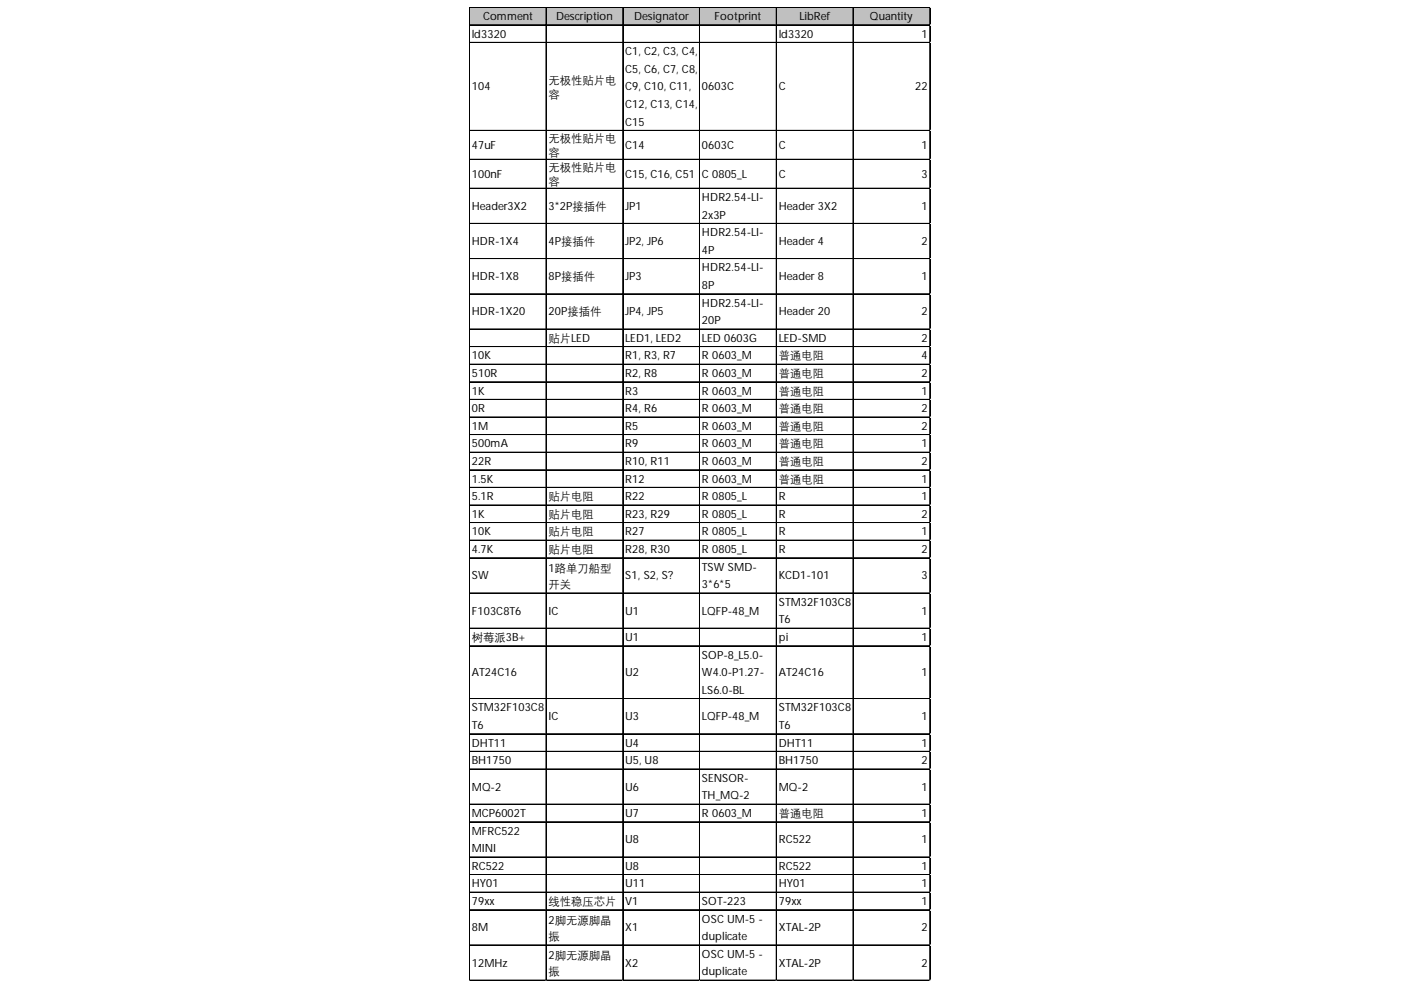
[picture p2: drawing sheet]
<svg xmlns="http://www.w3.org/2000/svg" width="297mm" height="210mm" viewBox="0 0 297 210" stroke-linecap="round" stroke-linejoin="round" font-family="sans-serif">
<defs><g id="words">
<g font-size="2.4">
<text x="102.4" y="4.2">Comment</text>
<text x="117.9" y="4.2">Description</text>
<text x="134.4" y="4.2">Designator</text>
<text x="151.5" y="4.2">Footprint</text>
<text x="169.5" y="4.2">LibRef</text>
<text x="184.4" y="4.2">Quantity</text>
<text x="100" y="8">ld3320</text>
<text x="132.6" y="11.7">C1, C2, C3, C4,</text>
<text x="165.1" y="8">ld3320</text>
<text x="195.4" y="8">1</text>
<text x="116.3" y="17.7">无极性贴片电</text>
<text x="132.6" y="15.4">C5, C6, C7, C8,</text>
<text x="100" y="19.2">104</text>
<text x="116.3" y="20.8">容</text>
<text x="132.6" y="19.2">C9, C10, C11,</text>
<text x="132.6" y="22.9">C12, C13, C14,</text>
<text x="148.8" y="19.2">0603C</text>
<text x="165.1" y="19.2">C</text>
<text x="194.1" y="19.2">22</text>
<text x="132.6" y="26.6">C15</text>
<text x="100" y="31.6">47uF</text>
<text x="116.3" y="30.1">无极性贴片电</text>
<text x="116.3" y="33.2">容</text>
<text x="132.6" y="31.6">C14</text>
<text x="148.8" y="31.6">0603C</text>
<text x="165.1" y="31.6">C</text>
<text x="195.4" y="31.6">1</text>
<text x="100" y="37.7">100nF</text>
<text x="116.3" y="36.2">无极性贴片电</text>
<text x="116.3" y="39.3">容</text>
<text x="132.6" y="37.7">C15, C16, C51</text>
<text x="148.8" y="37.7">C 0805_L</text>
<text x="165.1" y="37.7">C</text>
<text x="195.4" y="37.7">3</text>
<text x="100" y="44.5">Header3X2</text>
<text x="116.3" y="44.5">3*2P接插件</text>
<text x="132.6" y="44.5">JP1</text>
<text x="148.8" y="42.6">HDR2.54-LI-</text>
<text x="148.8" y="46.3">2x3P</text>
<text x="165.1" y="44.5">Header3X2</text>
<text x="195.4" y="44.5">1</text>
<text x="100" y="51.9">HDR-1X4</text>
<text x="116.3" y="51.9">4P接插件</text>
<text x="132.6" y="51.9">JP2, JP6</text>
<text x="148.8" y="50.1">HDR2.54-LI-</text>
<text x="148.8" y="53.8">4P</text>
<text x="165.1" y="51.9">Header4</text>
<text x="195.4" y="51.9">2</text>
<text x="100" y="59.4">HDR-1X8</text>
<text x="116.3" y="59.4">8P接插件</text>
<text x="132.6" y="59.4">JP3</text>
<text x="148.8" y="57.5">HDR2.54-LI-</text>
<text x="165.1" y="59.4">Header8</text>
<text x="195.4" y="59.4">1</text>
<text x="148.8" y="61.3">8P</text>
<text x="148.8" y="65">HDR2.54-LI-</text>
<text x="100" y="66.9">HDR-1X20</text>
<text x="116.3" y="66.9">20P接插件</text>
<text x="132.6" y="66.9">JP4, JP5</text>
<text x="148.8" y="68.7">20P</text>
<text x="165.1" y="66.9">Header20</text>
<text x="195.4" y="66.9">2</text>
<text x="100" y="76.2">10K</text>
<text x="116.3" y="72.5">贴片LED</text>
<text x="132.6" y="72.5">LED1, LED2</text>
<text x="132.6" y="76.2">R1, R3, R7</text>
<text x="148.8" y="72.5">LED 0603G</text>
<text x="148.8" y="76.2">R 0603_M</text>
<text x="165.1" y="72.5">LED-SMD</text>
<text x="165.1" y="76.2">普通电阻</text>
<text x="195.4" y="72.5">2</text>
<text x="195.4" y="76.2">4</text>
<text x="100" y="79.9">510R</text>
<text x="100" y="83.7">1K</text>
<text x="132.6" y="79.9">R2, R8</text>
<text x="132.6" y="83.7">R3</text>
<text x="148.8" y="79.9">R 0603_M</text>
<text x="148.8" y="83.7">R 0603_M</text>
<text x="165.1" y="80">普通电阻</text>
<text x="165.1" y="83.7">普通电阻</text>
<text x="195.4" y="79.9">2</text>
<text x="195.4" y="83.7">1</text>
<text x="100" y="87.4">0R</text>
<text x="132.6" y="87.4">R4, R6</text>
<text x="148.8" y="87.4">R 0603_M</text>
<text x="165.1" y="87.4">普通电阻</text>
<text x="195.4" y="87.4">2</text>
<text x="100" y="91.1">1M</text>
<text x="100" y="94.9">500mA</text>
<text x="132.6" y="91.1">R5</text>
<text x="132.6" y="94.9">R9</text>
<text x="148.8" y="91.1">R 0603_M</text>
<text x="148.8" y="94.9">R 0603_M</text>
<text x="165.1" y="91.1">普通电阻</text>
<text x="165.1" y="94.9">普通电阻</text>
<text x="195.4" y="91.1">2</text>
<text x="195.4" y="94.9">1</text>
<text x="100" y="98.6">22R</text>
<text x="132.6" y="98.6">R10, R11</text>
<text x="148.8" y="98.6">R 0603_M</text>
<text x="165.1" y="98.6">普通电阻</text>
<text x="195.4" y="98.6">2</text>
<text x="100" y="102.3">1.5K</text>
<text x="100" y="106">5.1R</text>
<text x="116.3" y="106.1">贴片电阻</text>
<text x="132.6" y="102.3">R12</text>
<text x="132.6" y="106">R22</text>
<text x="148.8" y="102.3">R 0603_M</text>
<text x="148.8" y="106">R 0805_L</text>
<text x="165.1" y="102.3">普通电阻</text>
<text x="165.1" y="106">R</text>
<text x="195.4" y="102.3">1</text>
<text x="195.4" y="106">1</text>
<text x="100" y="109.8">1K</text>
<text x="100" y="113.5">10K</text>
<text x="116.3" y="109.8">贴片电阻</text>
<text x="116.3" y="113.5">贴片电阻</text>
<text x="132.6" y="109.8">R23, R29</text>
<text x="132.6" y="113.5">R27</text>
<text x="148.8" y="109.8">R 0805_L</text>
<text x="148.8" y="113.5">R 0805_L</text>
<text x="165.1" y="109.8">R</text>
<text x="165.1" y="113.5">R</text>
<text x="195.4" y="109.8">2</text>
<text x="195.4" y="113.5">1</text>
<text x="100" y="117.2">4.7K</text>
<text x="116.3" y="117.3">贴片电阻</text>
<text x="132.6" y="117.2">R28, R30</text>
<text x="148.8" y="117.2">R 0805_L</text>
<text x="165.1" y="117.2">R</text>
<text x="195.4" y="117.2">2</text>
<text x="100" y="122.8">SW</text>
<text x="116.3" y="121.2">1路单刀船型</text>
<text x="116.3" y="124.7">开关</text>
<text x="132.6" y="122.8">S1, S2, S?</text>
<text x="148.8" y="121">TSWSMD-</text>
<text x="148.8" y="124.7">3*6*5</text>
<text x="165.1" y="122.8">KCD1-101</text>
<text x="195.4" y="122.8">3</text>
<text x="100" y="130.3">F103C8T6</text>
<text x="116.3" y="130.3">IC</text>
<text x="132.6" y="130.3">U1</text>
<text x="148.8" y="130.3">LQFP-48_M</text>
<text x="165.1" y="128.4">STM32F103C8</text>
<text x="195.4" y="130.3">1</text>
<text x="100" y="135.9">树莓派3B+</text>
<text x="132.6" y="135.9">U1</text>
<text x="165.1" y="132.2">T6</text>
<text x="165.1" y="135.9">pi</text>
<text x="195.4" y="135.9">1</text>
<text x="100" y="143.4">AT24C16</text>
<text x="132.6" y="143.4">U2</text>
<text x="148.8" y="139.6">SOP-8_L5.0-</text>
<text x="148.8" y="143.4">W4.0-P1.27-</text>
<text x="165.1" y="143.4">AT24C16</text>
<text x="195.4" y="143.4">1</text>
<text x="148.8" y="147.1">LS6.0-BL</text>
<text x="100" y="150.8">STM32F103C8</text>
<text x="100" y="154.6">T6</text>
<text x="116.3" y="152.7">IC</text>
<text x="132.6" y="152.7">U3</text>
<text x="148.8" y="152.7">LQFP-48_M</text>
<text x="165.1" y="150.8">STM32F103C8</text>
<text x="165.1" y="154.6">T6</text>
<text x="195.4" y="152.7">1</text>
<text x="100" y="158.3">DHT11</text>
<text x="132.6" y="158.3">U4</text>
<text x="165.1" y="158.3">DHT11</text>
<text x="195.4" y="158.3">1</text>
<text x="100" y="162">BH1750</text>
<text x="100" y="167.6">MQ-2</text>
<text x="132.6" y="162">U5, U8</text>
<text x="132.6" y="167.6">U6</text>
<text x="148.8" y="165.7">SENSOR-</text>
<text x="165.1" y="162">BH1750</text>
<text x="165.1" y="167.6">MQ-2</text>
<text x="195.4" y="162">2</text>
<text x="195.4" y="167.6">1</text>
<text x="100" y="173.2">MCP6002T</text>
<text x="132.6" y="173.2">U7</text>
<text x="148.8" y="169.5">TH_MQ-2</text>
<text x="148.8" y="173.2">R 0603_M</text>
<text x="165.1" y="173.2">普通电阻</text>
<text x="195.4" y="173.2">1</text>
<text x="100" y="176.9">MFRC522</text>
<text x="132.6" y="178.8">U8</text>
<text x="165.1" y="178.8">RC522</text>
<text x="195.4" y="178.8">1</text>
<text x="100" y="180.7">MINI</text>
<text x="100" y="184.4">RC522</text>
<text x="132.6" y="184.4">U8</text>
<text x="165.1" y="184.4">RC522</text>
<text x="195.4" y="184.4">1</text>
<text x="100" y="188.1">HY01</text>
<text x="100" y="191.9">79xx</text>
<text x="116.3" y="191.9">线性稳压芯片</text>
<text x="132.6" y="188.1">U11</text>
<text x="132.6" y="191.9">V1</text>
<text x="148.8" y="191.9">SOT-223</text>
<text x="165.1" y="188.1">HY01</text>
<text x="165.1" y="191.9">79xx</text>
<text x="195.4" y="188.1">1</text>
<text x="195.4" y="191.9">1</text>
<text x="100" y="197.5">8M</text>
<text x="116.3" y="195.9">2脚无源脚晶</text>
<text x="132.6" y="197.5">X1</text>
<text x="148.8" y="195.6">OSC UM-5-</text>
<text x="165.1" y="197.5">XTAL-2P</text>
<text x="195.4" y="197.5">2</text>
<text x="116.3" y="199.4">振</text>
<text x="116.3" y="203.3">2脚无源脚晶</text>
<text x="148.8" y="199.3">duplicate</text>
<text x="148.8" y="203.1">OSC UM-5-</text>
<text x="100" y="204.9">12MHz</text>
<text x="116.3" y="206.8">振</text>
<text x="132.6" y="204.9">X2</text>
<text x="148.8" y="206.8">duplicate</text>
<text x="165.1" y="204.9">XTAL-2P</text>
<text x="195.4" y="204.9">2</text>
</g>
</g></defs>
<path d="M99.6 1.6h97.7v3.8h-97.7z" fill="#c0c0c0"/>
<g fill="none" stroke="#000" stroke-width=".21">
<path d="M99.5 1.5v206.4M99.6 1.5v206.4M99.6 1.5h97.7M99.6 1.6h97.7M99.6 5.2h97.7M99.6 5.3h97.7M99.6 9h97.7M115.8 1.7v206.2M132 1.7v206.2M132.1 1.7v206.2M148.3 1.7v206.2M148.4 1.7v206.2"/>
<path d="M164.6 1.7v206.2M180.8 1.7v206.2M180.9 1.7v206.2M197.1 1.7v206.2M197.2 1.7v206.2M99.6 27.6h97.7M99.6 27.7h97.7M99.6 33.8h97.7M99.6 39.9h97.7M99.6 40h97.7M99.6 47.4h97.7M99.6 54.8h97.7"/>
<path d="M99.6 54.9h97.7M99.6 62.3h97.7M99.6 62.4h97.7M99.6 69.7h97.7M99.6 69.8h97.7M99.6 73.5h97.7M99.6 77.2h97.7M99.6 77.3h97.7M99.6 80.9h97.7M99.6 81h97.7M99.6 84.7h97.7M99.6 88.4h97.7"/>
<path d="M99.6 88.5h97.7M99.6 92.1h97.7M99.6 92.2h97.7M99.6 95.9h97.7M99.6 99.6h97.7M99.6 99.7h97.7M99.6 103.3h97.7M99.6 103.4h97.7M99.6 107.1h97.7M99.6 110.8h97.7M99.6 110.9h97.7M99.6 114.5h97.7"/>
<path d="M99.6 114.6h97.7M99.6 118.3h97.7M99.6 125.7h97.7M99.6 125.8h97.7M99.6 133.2h97.7M99.6 136.9h97.7M99.6 137h97.7M99.6 148.1h97.7M99.6 148.2h97.7M99.6 155.6h97.7M99.6 159.3h97.7M99.6 159.4h97.7"/>
<path d="M99.6 163h97.7M99.6 163.1h97.7M99.6 170.5h97.7M99.6 170.6h97.7M99.6 174.2h97.7M99.6 174.3h97.7M99.6 181.7h97.7M99.6 185.4h97.7M99.6 185.5h97.7M99.6 189.1h97.7M99.6 189.2h97.7M99.6 192.9h97.7"/>
<path d="M99.6 200.3h97.7M99.6 200.4h97.7M99.6 207.8h97.7M99.6 207.9h97.7"/>
</g>
<path d="M99.5 207.9v.1" fill="none" stroke="#e0e0e0" stroke-width=".21"/>
<path d="M99.5 207.9l.1 .1z" fill="#e0e0e0"/>
<path d="M115.8 207.9v.1" fill="none" stroke="#e0e0e0" stroke-width=".21"/>
<path d="M115.8 207.9l.1 .1z" fill="#e0e0e0"/>
<path d="M132 207.9v.1" fill="none" stroke="#e0e0e0" stroke-width=".21"/>
<path d="M132 207.9l.2 .1z" fill="#e0e0e0"/>
<path d="M148.3 207.9v.1" fill="none" stroke="#e0e0e0" stroke-width=".21"/>
<path d="M148.3 207.9l.1 .1z" fill="#e0e0e0"/>
<path d="M164.6 207.9v.1" fill="none" stroke="#e0e0e0" stroke-width=".21"/>
<path d="M164.6 207.9l.1 .1z" fill="#e0e0e0"/>
<path d="M180.8 207.9v.1" fill="none" stroke="#e0e0e0" stroke-width=".21"/>
<path d="M180.8 207.9l.2 .1z" fill="#e0e0e0"/>
<path d="M197.1 207.9v.1" fill="none" stroke="#e0e0e0" stroke-width=".21"/>
<path d="M197.1 207.9l.2 .1z" fill="#e0e0e0"/>
<path d="M197.3 1.5h.1" fill="none" stroke="#e0e0e0" stroke-width=".21"/>
<path d="M197.3 1.5v.2z" fill="#e0e0e0"/>
<path d="M197.3 5.2h.1" fill="none" stroke="#e0e0e0" stroke-width=".21"/>
<path d="M197.3 5.2v.2z" fill="#e0e0e0"/>
<path d="M197.3 9h.1" fill="none" stroke="#e0e0e0" stroke-width=".21"/>
<path d="M197.3 9v.1z" fill="#e0e0e0"/>
<path d="M197.3 27.6h.1" fill="none" stroke="#e0e0e0" stroke-width=".21"/>
<path d="M197.3 27.6v.2z" fill="#e0e0e0"/>
<path d="M197.3 33.8h.1" fill="none" stroke="#e0e0e0" stroke-width=".21"/>
<path d="M197.3 33.8v.1z" fill="#e0e0e0"/>
<path d="M197.3 39.9h.1" fill="none" stroke="#e0e0e0" stroke-width=".21"/>
<path d="M197.3 39.9v.1z" fill="#e0e0e0"/>
<path d="M197.3 47.4h.1" fill="none" stroke="#e0e0e0" stroke-width=".21"/>
<path d="M197.3 47.4v.1z" fill="#e0e0e0"/>
<path d="M197.3 54.8h.1" fill="none" stroke="#e0e0e0" stroke-width=".21"/>
<path d="M197.3 54.8v.2z" fill="#e0e0e0"/>
<path d="M197.3 62.3h.1" fill="none" stroke="#e0e0e0" stroke-width=".21"/>
<path d="M197.3 62.3v.1z" fill="#e0e0e0"/>
<path d="M197.3 69.7h.1" fill="none" stroke="#e0e0e0" stroke-width=".21"/>
<path d="M197.3 69.7v.2z" fill="#e0e0e0"/>
<path d="M197.3 73.5h.1" fill="none" stroke="#e0e0e0" stroke-width=".21"/>
<path d="M197.3 73.5v.1z" fill="#e0e0e0"/>
<path d="M197.3 77.2h.1" fill="none" stroke="#e0e0e0" stroke-width=".21"/>
<path d="M197.3 77.2v.1z" fill="#e0e0e0"/>
<path d="M197.3 80.9h.1" fill="none" stroke="#e0e0e0" stroke-width=".21"/>
<path d="M197.3 80.9v.2z" fill="#e0e0e0"/>
<path d="M197.3 84.7h.1" fill="none" stroke="#e0e0e0" stroke-width=".21"/>
<path d="M197.3 84.7v.1z" fill="#e0e0e0"/>
<path d="M197.3 88.4h.1" fill="none" stroke="#e0e0e0" stroke-width=".21"/>
<path d="M197.3 88.4v.1z" fill="#e0e0e0"/>
<path d="M197.3 92.1h.1" fill="none" stroke="#e0e0e0" stroke-width=".21"/>
<path d="M197.3 92.1v.2z" fill="#e0e0e0"/>
<path d="M197.3 95.9h.1" fill="none" stroke="#e0e0e0" stroke-width=".21"/>
<path d="M197.3 95.9v.1z" fill="#e0e0e0"/>
<path d="M197.3 99.6h.1" fill="none" stroke="#e0e0e0" stroke-width=".21"/>
<path d="M197.3 99.6v.1z" fill="#e0e0e0"/>
<path d="M197.3 103.3h.1" fill="none" stroke="#e0e0e0" stroke-width=".21"/>
<path d="M197.3 103.3v.2z" fill="#e0e0e0"/>
<path d="M197.3 107.1h.1" fill="none" stroke="#e0e0e0" stroke-width=".21"/>
<path d="M197.3 107.1v.1z" fill="#e0e0e0"/>
<path d="M197.3 110.8h.1" fill="none" stroke="#e0e0e0" stroke-width=".21"/>
<path d="M197.3 110.8v.1z" fill="#e0e0e0"/>
<path d="M197.3 114.5h.1" fill="none" stroke="#e0e0e0" stroke-width=".21"/>
<path d="M197.3 114.5v.2z" fill="#e0e0e0"/>
<path d="M197.3 118.3h.1" fill="none" stroke="#e0e0e0" stroke-width=".21"/>
<path d="M197.3 118.3v.1z" fill="#e0e0e0"/>
<path d="M197.3 125.7h.1" fill="none" stroke="#e0e0e0" stroke-width=".21"/>
<path d="M197.3 125.7v.1z" fill="#e0e0e0"/>
<path d="M197.3 133.2h.1" fill="none" stroke="#e0e0e0" stroke-width=".21"/>
<path d="M197.3 133.2v.1z" fill="#e0e0e0"/>
<path d="M197.3 136.9h.1" fill="none" stroke="#e0e0e0" stroke-width=".21"/>
<path d="M197.3 136.9v.1z" fill="#e0e0e0"/>
<path d="M197.3 148.1h.1" fill="none" stroke="#e0e0e0" stroke-width=".21"/>
<path d="M197.3 148.1v.1z" fill="#e0e0e0"/>
<path d="M197.3 155.6h.1" fill="none" stroke="#e0e0e0" stroke-width=".21"/>
<path d="M197.3 155.6v.1z" fill="#e0e0e0"/>
<path d="M197.3 159.3h.1" fill="none" stroke="#e0e0e0" stroke-width=".21"/>
<path d="M197.3 159.3v.1z" fill="#e0e0e0"/>
<path d="M197.3 163h.1" fill="none" stroke="#e0e0e0" stroke-width=".21"/>
<path d="M197.3 163v.2z" fill="#e0e0e0"/>
<path d="M197.3 170.5h.1" fill="none" stroke="#e0e0e0" stroke-width=".21"/>
<path d="M197.3 170.5v.1z" fill="#e0e0e0"/>
<path d="M197.3 174.2h.1" fill="none" stroke="#e0e0e0" stroke-width=".21"/>
<path d="M197.3 174.2v.2z" fill="#e0e0e0"/>
<path d="M197.3 181.7h.1" fill="none" stroke="#e0e0e0" stroke-width=".21"/>
<path d="M197.3 181.7v.1z" fill="#e0e0e0"/>
<path d="M197.3 185.4h.1" fill="none" stroke="#e0e0e0" stroke-width=".21"/>
<path d="M197.3 185.4v.1z" fill="#e0e0e0"/>
<path d="M197.3 189.1h.1" fill="none" stroke="#e0e0e0" stroke-width=".21"/>
<path d="M197.3 189.1v.2z" fill="#e0e0e0"/>
<path d="M197.3 192.9h.1" fill="none" stroke="#e0e0e0" stroke-width=".21"/>
<path d="M197.3 192.9v.1z" fill="#e0e0e0"/>
<path d="M197.3 200.3h.1" fill="none" stroke="#e0e0e0" stroke-width=".21"/>
<path d="M197.3 200.3v.2z" fill="#e0e0e0"/>
<path d="M197.3 207.8h.1" fill="none" stroke="#e0e0e0" stroke-width=".21"/>
<path d="M197.3 207.8v.1z" fill="#e0e0e0"/>
<use href="#words"/>
</svg>
